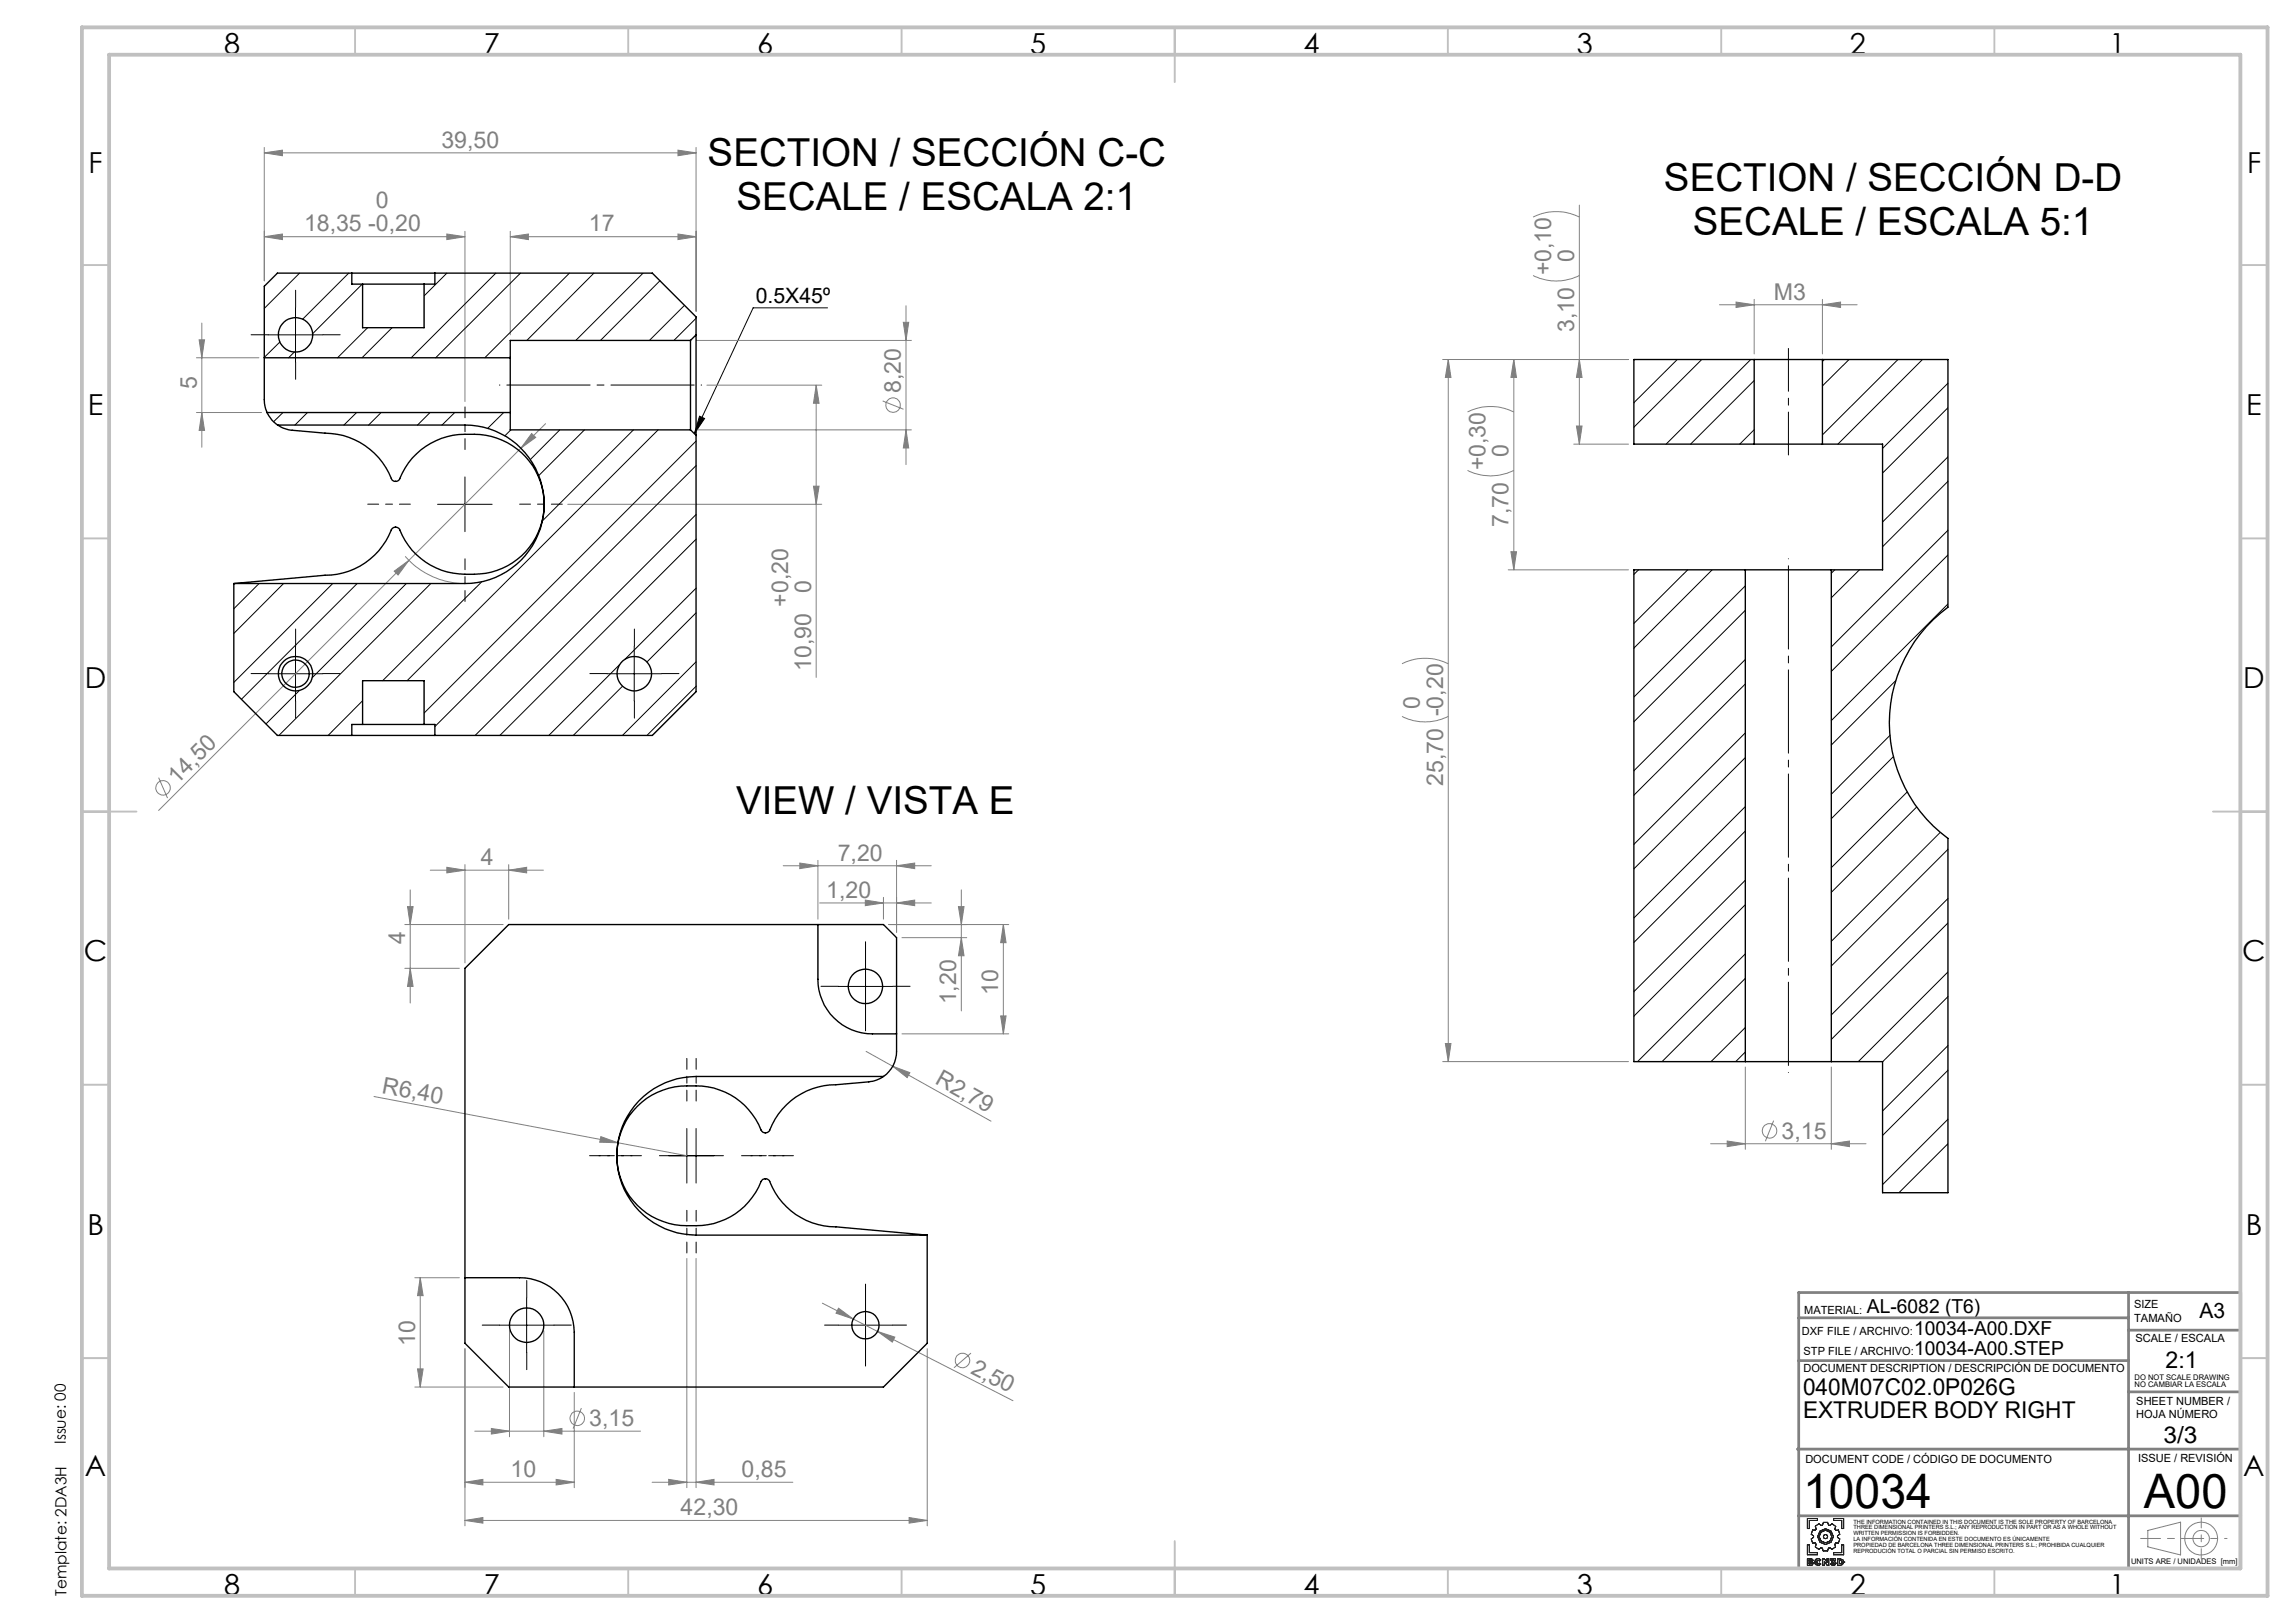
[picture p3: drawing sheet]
<svg xmlns="http://www.w3.org/2000/svg" width="420mm" height="297mm" viewBox="0 0 420 297" stroke-linecap="round" stroke-linejoin="round" font-family="sans-serif">
<defs><g id="words">
<g font-size="8.7">
<text x="330" y="275.9">10034</text>
<text x="392.3" y="275.9">A00</text>
</g>
<g font-size="7.1">
<text x="129.5" y="30.3">SECTION / SECCIÓN C-C</text>
<text x="304.5" y="35">SECTION / SECCIÓN D-D</text>
<text x="134.8" y="38.4">SECALE / ESCALA 2:1</text>
<text x="309.8" y="43.1">SECALE / ESCALA 5:1</text>
<text x="134.7" y="149">VIEW / VISTA E</text>
</g>
<g font-size="5.3">
<text x="41" y="9.9">8</text>
<text x="88.5" y="9.9">7</text>
<text x="138.5" y="9.9">6</text>
<text x="188.5" y="9.9">5</text>
<text x="238.5" y="9.9">4</text>
<text x="288.5" y="9.9">3</text>
<text x="338.5" y="9.9">2</text>
<text x="386" y="9.9">1</text>
<text x="16.2" y="31.7">F</text>
<text x="411.2" y="31.7">F</text>
<text x="16.1" y="75.9">E</text>
<text x="411.1" y="75.9">E</text>
<text x="15.5" y="125.9">D</text>
<text x="410.5" y="125.9">D</text>
<text x="15.4" y="175.9">C</text>
<text x="410.4" y="175.9">C</text>
<text x="16" y="225.9">B</text>
<text x="411" y="225.9">B</text>
<text x="15.5" y="270.2">A</text>
<text x="410.5" y="270.2">A</text>
<text x="41" y="291.9">8</text>
<text x="88.5" y="291.9">7</text>
<text x="138.5" y="291.9">6</text>
<text x="188.5" y="291.9">5</text>
<text x="238.5" y="291.9">4</text>
<text x="288.5" y="291.9">3</text>
<text x="338.5" y="291.9">2</text>
<text x="386" y="291.9">1</text>
</g>
<g font-size="4.2" fill="#808080">
<text x="80.8" y="27">39,50</text>
<text x="68.8" y="38.1">0</text>
<text x="55.6" y="42.4">18,35 -0,20</text>
<text x="107.8" y="42.4">17</text>
<text x="288.1" y="47.9" transform="rotate(-90 288.1 47.9)">0</text>
<text x="283.9" y="50.4" transform="rotate(-90 283.9 50.4)">+0,10</text>
<text x="324.6" y="54.8">M3</text>
<text x="288.1" y="60.8" transform="rotate(-90 288.1 60.8)">3,10</text>
<text x="36" y="71.2" transform="rotate(-90 36 71.2)">5</text>
<text x="164.9" y="71.9" transform="rotate(-90 164.9 71.9)">8,20</text>
<text x="276.1" y="83.6" transform="rotate(-90 276.1 83.6)">0</text>
<text x="271.9" y="86.1" transform="rotate(-90 271.9 86.1)">+0,30</text>
<text x="276.1" y="96.5" transform="rotate(-90 276.1 96.5)">7,70</text>
<text x="144.2" y="111" transform="rotate(-90 144.2 111)">+0,20</text>
<text x="148.4" y="108.5" transform="rotate(-90 148.4 108.5)">0</text>
<text x="148.4" y="122.8" transform="rotate(-90 148.4 122.8)">10,90</text>
<text x="259.9" y="129.7" transform="rotate(-90 259.9 129.7)">0</text>
<text x="32.4" y="143.6" transform="rotate(-45 32.4 143.6)">14,50</text>
<text x="264.1" y="143.8" transform="rotate(-90 264.1 143.8)">25,70 -0,20</text>
<text x="88" y="158.3">4</text>
<text x="153.3" y="157.5">7,20</text>
<text x="151.2" y="164.3">1,20</text>
<text x="74.1" y="172.7" transform="rotate(-90 74.1 172.7)">4</text>
<text x="175" y="183.8" transform="rotate(-90 175 183.8)">1,20</text>
<text x="182.7" y="182.1" transform="rotate(-90 182.7 182.1)">10</text>
<text x="69.8" y="199.9" transform="rotate(11 69.8 199.9)">R6,40</text>
<text x="170.9" y="198.3" transform="rotate(29 170.9 198.3)">R2,79</text>
<text x="326" y="208.3">3,15</text>
<text x="76" y="246.3" transform="rotate(-90 76 246.3)">10</text>
<text x="177.5" y="251.2" transform="rotate(27 177.5 251.2)">2,50</text>
<text x="107.8" y="260.9">3,15</text>
<text x="93.5" y="270.3">10</text>
<text x="135.7" y="270.3">0,85</text>
<text x="124.6" y="277.2">42,30</text>
</g>
<g font-size="4.2">
<text x="396.3" y="250.3">2:1</text>
<text x="330" y="255.2">040M07C02.0P026G</text>
<text x="330" y="259.5">EXTRUDER BODY RIGHT</text>
<text x="395.9" y="264">3/3</text>
</g>
<g font-size="3.9">
<text x="138.3" y="55.4">0.5X45º</text>
<text x="402.5" y="241.1">A3</text>
</g>
<g font-size="3.5">
<text x="341.7" y="240.4">AL-6082 (T6)</text>
<text x="350.3" y="244.3">10034-A00.DXF</text>
<text x="350.3" y="247.9">10034-A00.STEP</text>
</g>
<g font-size="2.8">
<text x="12.1" y="264.2" transform="rotate(-90 12.1 264.2)">Issue: 00</text>
<text x="12.2" y="292" transform="rotate(-90 12.2 292)">Template: 2DA3H</text>
</g>
<g font-size="2.1">
<text x="390.6" y="239.4">SIZE</text>
<text x="329.8" y="244.3">DXF FILE / ARCHIVO:</text>
<text x="330.2" y="240.4">MATERIAL:</text>
<text x="390.6" y="241.9">TAMAÑO</text>
<text x="390.8" y="245.6">SCALE / ESCALA</text>
<text x="330" y="251">DOCUMENT DESCRIPTION / DESCRIPCIÓN DE DOCUMENTO</text>
<text x="330.1" y="247.9">STP FILE / ARCHIVO:</text>
<text x="391" y="257.1">SHEET NUMBER /</text>
<text x="391" y="259.6">HOJA NÚMERO</text>
<text x="330.4" y="267.7">DOCUMENT CODE / CÓDIGO DE DOCUMENTO</text>
<text x="391.3" y="267.5">ISSUE / REVISIÓN</text>
</g>
<g font-size="1.4">
<text x="390.7" y="252.5">DO NOT SCALE DRAWING</text>
<text x="390.7" y="253.9">NO CAMBIAR LA ESCALA</text>
<text x="390" y="286.3">UNITS ARE / UNIDADES [mm]</text>
</g>
<g font-size="1.1">
<text x="339.2" y="278.8">THE INFORMATION CONTAINED IN THIS DOCUMENT IS THE SOLE PROPERTY OF BARCELONA</text>
<text x="339.2" y="279.9">THREE DIMENSIONAL PRINTERS S.L.; ANY REPRODUCTION IN PART OR AS A WHOLE WITHOUT</text>
<text x="339.2" y="280.9">WRITTEN PERMISSION IS FORBIDDEN.</text>
<text x="339.2" y="282">LA INFORMACIÓN CONTENIDA EN ESTE DOCUMENTO ES ÚNICAMENTE</text>
<text x="339.2" y="283">PROPIEDAD DE BARCELONA THREE DIMENSIONAL PRINTERS S.L.; PROHIBIDA CUALQUIER</text>
<text x="339.2" y="284.1">REPRODUCIÓN TOTAL O PARCIAL SIN PERMISO ESCRITO.</text>
</g>
</g></defs>
<g fill="none" stroke="#808080" stroke-width=".18">
<path d="M48.4 28l3.3-.5v1zM48.4 27v24.4M48.4 28h79M124.1 27.5l3.3 .5-3.3 .5zM127.4 27v30M280.6 39.7a9.6 9.6 0 0 1 8.4 0M289 37.5v43.8M36.9 59.1v22.7M48.4 43.3l3.3-.5v1zM48.4 43.3h36.7M81.8 42.8l3.3 .5-3.3 .5zM85.1 42.3v31.2"/>
<path d="M93.4 43.3l3.3-.5v1zM93.4 43.3h34M93.4 42.3v19M124.1 42.8l3.3 .5-3.3 .5zM165.3 59h1l-.5 3.3zM165.8 55.9v29.1M280.6 50.4a9.3 9.3 0 0 0 8.4 0M314.7 55.8h25.2M317.7 55.3l3.3 .5-3.3 .5zM321 54.8v10M333.5 55.8l3.3-.5v1zM333.5 54.8v10"/>
<path d="M35.9 65.5h11.5M35.9 75.5h12M36.4 62.2h1l-.5 3.3zM36.9 75.5l.5 3.3h-1zM97.3 79.3l.7 .7-2.7 2zM99.8 77.5l-4.5 4.5M127.4 62.3h39.4M127.4 78.7h39.4M129.4 70.5h21M149.4 70.5l.5 3.3h-1zM149.4 70.5v53.5M161.5 73.4l3.8 1.5"/>
<path d="M165.8 78.7l.5 3.3h-1zM264 65.8h34M265 65.8l.5 3.3h-1zM265 65.8v128.5M268.6 75.4a9.6 9.6 0 0 1 8.4 0M277 65.8l.5 3.3h-1zM277 65.8v38.5M288.5 78h1l-.5 3.3zM289 65.8l.5 3.3h-1zM95.3 82l-66.3 66.3M103.9 92.3h46.5M148.9 89h1l-.5 3.3z"/>
<path d="M268.6 86.1a9.3 9.3 0 0 0 8.4 0M288 81.3h10M72.1 104.5l2.7-2-2 2.7zM74.2 101.8a14.7 14.7 0 0 0 9.9 4.9M276 104.3h22M276.5 101h1l-.5 3.3zM256.6 131.1a9.3 9.3 0 0 0 8.4 0M256.6 121.5a9.6 9.6 0 0 1 8.4 0M29 142.3l1.7 3.7M78.7 159.2h20.7M81.8 158.7l3.3 .5-3.3 .5zM85.1 158.2v18"/>
<path d="M93.1 159.2l3.3-.5v1zM93.1 158.2v10M143.3 158.4h27.1M146.4 157.9l3.3 .5-3.3 .6zM149.7 157.4v10.8M164.1 158.4l3.3-.5v1.1zM164.1 157.4v13.2M74.1 169.2h18M74.1 177.2h10M74.6 165.9h1l-.5 3.3zM75.1 177.2l.5 3.3h-1zM75.1 162.8v20.7"/>
<path d="M150 165.2h20.4M158.4 164.7l3.3 .5-3.3 .5zM161.7 164.2v4M162.7 169.2h21.9M164.1 165.2l3.3-.5v1zM165.1 171.6h11.8M175.4 165.9h1l-.5 3.3zM175.9 171.6l.5 3.3h-1zM175.9 162.8v22.2M183.6 169.2l.5 3.3h-1zM183.6 169.2v20M158.5 192.4l4.9 2.7"/>
<path d="M163.4 195.1l3.1 1.2-.5 .9zM163.4 195.1l18 10.1M165.1 189.2h19.5M183.1 185.9h1l-.5 3.3zM264 194.3h34M264.5 191h1l-.5 3.3zM319.4 195.3v15M335.1 195.3v15M68.4 200.7l44.7 8.4M110 208l3.1 1.1-3.4-.1zM113.1 209.1l12.6 2.4M313.1 209.3h28.4"/>
<path d="M316.1 208.8l3.3 .5-3.3 .5zM324.6 205.1l-1.5 3.7M335.1 209.3l3.4-.5v1zM75.9 233.8h8.2M76.9 233.8l.5 3.3h-1zM76.9 233.8v20M125.7 230.3v41.9M127.4 230.3v41.9M150.5 238.5l34.9 17.8M153.5 239.4l2.6 2-3.1-1.1zM75.9 253.8h16.2M76.4 250.5h1l-.5 3.3z"/>
<path d="M85.1 246.8v32.4M93.2 243.5v19.4M99.5 243.5v19.4M105.1 254.8v17.4M106.4 257.7l-1.5 3.7M160.6 243.7l3.2 1-.5 .9zM169.7 246.8v32.4M177.7 247.6l-3.1 2.7M85.1 271.2l3.3-.5v1zM85.1 271.2h20M85.1 278.2l3.3-.5v1zM85.1 278.2h84.6"/>
<path d="M86.9 261.9h30.3M89.9 261.4l3.3 .5-3.3 .5zM99.5 261.9l3.3-.5v1zM101.8 270.7l3.3 .5-3.3 .5zM119.3 271.2h25.8M122.4 270.7l3.3 .5-3.3 .5zM127.4 271.2l3.3-.5v1zM166.4 277.7l3.3 .5-3.3 .5zM393.1 280.1l6-1.6v6l-6-1.4z"/>
<circle cx="163.4" cy="74.1" r="1.32"/>
<circle cx="29.8" cy="144.2" r="1.32"/>
<circle cx="323.8" cy="207" r="1.32"/>
<circle cx="105.6" cy="259.6" r="1.32"/>
<circle cx="176.2" cy="249" r="1.32"/>
<circle cx="402.8" cy="281.6" r="3"/>
<circle cx="402.8" cy="281.5" r="1.49"/>
</g>
<g fill="none" stroke="#000" stroke-width=".18">
<path d="M54.1 56.3v10M151.4 56.3h-13.6l-10.7 23.1M49.1 61.3h10M128 76.2l.9 .4-1.8 2.8zM80.1 92.3h10M85.1 87.3v10M54.1 118.3v10M116.1 118.3v10M49.1 123.3h10M111.1 123.3h10M158.4 175.5v10M153.4 180.5h10"/>
<path d="M120.7 211.5h11.7M125.7 206.5v10M127.4 206.5v10M96.4 237.5v10M158.4 237.5v10M91.4 242.5h10M153.4 242.5h10"/>
</g>
<g fill="none" stroke="#191924" stroke-width=".18">
<path d="M330.8 277.9h1.8v.3h-1.5v1.5h-.3zM332.2 279.3l.7-.5 .4 .3 .3-.1 .1-.4h.8l.1 .4 .3 .1 .4-.3 .7 .5-.2 .5 .2 .2h.4l.3 .8-.4 .3v.2l.4 .3-.3 .8h-.4l-.2 .2 .1 .5-.6 .4-.4-.3-.3 .1-.1 .5h-.8l-.2-.5-.2-.1-.5 .3-.6-.4 .2-.5-.2-.2h-.5l-.2-.8 .4-.3v-.2l-.4-.3 .2-.8h.5l.2-.2zM335.6 277.9h1.8v1.8h-.4v-1.5h-1.4zM330.8 282.7h.3v1.4h1.5v.4h-1.8zM331.1 285.5l.3 .1-.3 .1zM331.1 286l.4 .1-.4 .1zM331.4 285.3h-.6v1.2l.9-.1 .1-.3M331.4 285.3l.3 .1 .1 .1M331.4 285.3h.2l.2 .2M331.4 285.6h.1M331.5 286.1h.1M331.8 285.5h.1"/>
<path d="M331.8 285.5l-.2 .3 .2 .3M331.8 286.1h.1M332.1 285.9h.1M332.1 285.9l.1 .3 .5 .3 .5-.3M332.1 285.9l.1 .3 .2 .2 .4 .1 .4-.3M332.5 285.9h.1M332.5 285.9v.2l.2 .1 .3-.2M332.5 285.9l.1 .2 .4-.1M333 286l.2 .2M333 285.7l-.3-.2-.2 .1v.3M333 285.7l-.4-.1-.1 .3M333.2 285.5l-.2 .2"/>
<path d="M333.2 285.5l-.5-.3-.4 .2-.2 .5M333.2 285.5l-.4-.3-.4 .1-.3 .6M333.6 285.3h.3l.5 .6v-.6h.3v1.2h-.3l-.5-.7v.7h-.3zM335.2 286l.3 .2 .1-.1-.2 .1zM335.2 286l-.2 .2M335.6 284.1h1.4v-1.4h.4v1.8h-1.8zM335.6 286.1h.1M335.6 286.1l-.3-.2-.1-.2 .3-.2h-.4v-.2h.8v.2l-.3 .2 .4 .4M336 286.1h.1M336 286.1l-.2 .3-.3 .1-.5-.3M336 286.1l-.2 .3-.4 .1-.4-.3M336.3 285.3h.5l.5 .2 .1 .4-.2 .4-.9 .2z"/>
<path d="M336.6 285.5l.4 .1v.5h-.4zM337.1 285.9h.1M337.4 285.9h.1"/>
<circle cx="334.1" cy="281.2" r="1.14"/>
<circle cx="334.1" cy="281.2" r=".39"/>
<circle cx="334.1" cy="281.2" r="1.45"/>
</g>
<path d="M327.3 63.8v19.5" fill="none" stroke="#000" stroke-width=".18" stroke-dasharray="15.2 1.3 1.3 1.3" stroke-dashoffset="7.4"/>
<path d="M327.3 102.3v94" fill="none" stroke="#000" stroke-width=".18" stroke-dasharray="15.2 1.3 1.3 1.3" stroke-dashoffset="-1.3"/>
<path d="M128.4 70.5h-37" fill="none" stroke="#000" stroke-width=".18" stroke-dasharray="15.2 1.3 1.3 1.3" stroke-dashoffset="-1.4"/>
<g fill="none" stroke="#000" stroke-width=".18" stroke-dasharray="15.2 1.3 1.3 1.3">
<path d="M54.1 56.3v-3.2M49.1 61.3h-3.2M54.1 66.3v3.1M59.1 61.3h3.1M54.1 118.3v-3.2M116.1 118.3v-3.2M49.1 123.3h-3.2M54.1 128.3v3.1M59.1 123.3h3.1M111.1 123.3h-3.2M116.1 128.3v3.1M121.1 123.3h3.1"/>
<path d="M158.4 175.5v-3.2M153.4 180.5h-3.2M158.4 185.5v3.1M163.4 180.5h3.1M96.4 237.5v-3.2M158.4 237.5v-2.5M91.4 242.5h-3.2M96.4 247.5v3.1M101.4 242.5h3.1M153.4 242.5h-2.5M158.4 247.5v2.5M163.4 242.5h2.5"/>
</g>
<path d="M75.1 92.3h-7.8M85.1 82.3v-7.8M95.1 92.3h7.8M85.1 102.3v7.8M115.7 211.5h-7.8M117.4 211.5h-7.8M125.7 201.5v-7.8M127.4 201.5v-7.8M135.7 211.5h7.8M137.4 211.5h7.8M125.7 221.5v7.8M127.4 221.5v7.8" fill="none" stroke="#000" stroke-width=".18" stroke-dasharray="15.2 1.3 1.3 1.3" stroke-dashoffset="13.2"/>
<path d="M391.8 281.5h11" fill="none" stroke="#808080" stroke-width=".18" stroke-dasharray="15.2 1.3 1.3 1.3" stroke-dashoffset="11.6"/>
<path d="M402.8 281.5h4.8" fill="none" stroke="#808080" stroke-width=".18" stroke-dasharray="15.2 1.3 1.3 1.3" stroke-dashoffset="14.8"/>
<path d="M402.8 277.8v7.4" fill="none" stroke="#808080" stroke-width=".18" stroke-dasharray="15.2 1.3 1.3 1.3" stroke-dashoffset="13.4"/>
<path d="M329.2 236.5h80.9v50.5h-80.9zM389.5 236.5v50.5M329.2 249h60.3M329.2 241.2h60.3M389.5 243.4h20.6M389.5 254.7h20.6M328.9 265.2h81.2M329.2 277.4h80.9" fill="none" stroke="#808080" stroke-width=".5"/>
<g fill="none" stroke="#c0c0c0" stroke-width=".35">
<path d="M65 5v5M115 5v5M165 5v5M215 5v10M265 5v5M315 5v5M365 5v5M15 48.5h5M410 48.5h5M15 98.5h5M410 98.5h5M15 148.5h10"/>
<path d="M405 148.5h10M15 198.5h5M410 198.5h5M15 248.5h5M410 248.5h5M65 287v5M115 287v5M165 287v5M215 282v10M265 287v5M315 287v5M365 287v5"/>
</g>
<path d="M15 5h400v287h-400zM20 10h390v277h-390z" fill="none" stroke="#c0c0c0" stroke-width=".7"/>
<path d="M128 76.2l.9 .4-1.8 2.8z" fill="#000"/>
<g fill="#808080">
<path d="M110 208l3.1 1.1-3.4-.1z"/>
<path d="M163.4 195.1l3.1 1.2-.5 .9z"/>
<path d="M81.8 42.8l3.3 .5-3.3 .5zM48.4 43.3l3.3-.5v1zM166.4 277.7l3.3 .5-3.3 .5zM85.1 278.2l3.3-.5v1zM164.1 165.2l3.3-.5v1zM158.4 164.7l3.3 .5-3.3 .5z"/>
<path d="M89.9 261.4l3.3 .5-3.3 .5zM99.5 261.9l3.3-.5v1zM81.8 158.7l3.3 .5-3.3 .5zM93.1 159.2l3.3-.5v1zM85.1 271.2l3.3-.5v1zM101.8 270.7l3.3 .5-3.3 .5zM122.4 270.7l3.3 .5-3.3 .5zM127.4 271.2l3.3-.5v1zM146.4 157.9l3.3 .5-3.3 .6zM164.1 158.4l3.3-.5v1.1z"/>
<path d="M48.4 28l3.3-.5v1zM124.1 27.5l3.3 .5-3.3 .5zM93.4 43.3l3.3-.5v1zM124.1 42.8l3.3 .5-3.3 .5z"/>
<path d="M317.7 55.3l3.3 .5-3.3 .5zM333.5 55.8l3.3-.5v1zM316.1 208.8l3.3 .5-3.3 .5zM335.1 209.3l3.4-.5v1z"/>
<path d="M97.3 79.3l-2 2.7 2.7-2zM72.1 104.5l.7 .7 2-2.7z"/>
<path d="M76.4 250.5h1l-.5 3.3zM76.9 233.8l.5 3.3h-1z"/>
<path d="M165.3 59h1l-.5 3.3zM165.8 78.7l.5 3.3h-1zM36.4 62.2h1l-.5 3.3zM36.9 75.5l.5 3.3h-1zM149.4 70.5l.5 3.3h-1zM148.9 89h1l-.5 3.3zM175.4 165.9h1l-.5 3.3zM175.9 171.6l.5 3.3h-1zM74.6 165.9h1l-.5 3.3zM75.1 177.2l.5 3.3h-1zM183.6 169.2l.5 3.3h-1zM183.1 185.9h1l-.5 3.3z"/>
<path d="M289 65.8l.5 3.3h-1zM288.5 78h1l-.5 3.3z"/>
<path d="M277 65.8l.5 3.3h-1zM276.5 101h1l-.5 3.3zM265 65.8l.5 3.3h-1zM264.5 191h1l-.5 3.3z"/>
<path d="M153.5 239.4l-.5 .9 3.1 1.1zM160.6 243.7l2.7 1.9 .5-.9z"/>
</g>
<g fill="none" stroke="#000" stroke-width=".18">
<path d="M54.8 50l-6.4 6.4M63.8 50l-8.4 8.4M66.3 52l-9.1 9.1M67.3 60l-5.5 5.5M71.8 60l-5.5 5.5M81.8 50l-4.2 4.1M90.7 50l-15.5 15.5M95.2 50l-15.5 15.5M104.2 50l-15.5 15.5M108.7 50l-12.3 12.3M117.7 50l-12.3 12.3M120.8 51.4l-10.9 10.9"/>
<path d="M125.3 55.9l-6.4 6.4M127.4 58.2l-4.1 4.1M51.2 62.6l-2.8 2.8M51.8 75.5l-1.7 1.7M53.9 64.4l-1.1 1.1M56.3 75.5l-2.3 2.3M65.3 75.5l-2.4 2.3M69.7 75.5l-2.2 2.3M78.7 75.5l-2.3 2.3M83.2 75.5l-2.3 2.3M92.2 75.5l-2.9 2.9M93.4 65.3l-.2 .2"/>
<path d="M93.5 78.7l-1.1 1.1M102.4 78.7l-5.4 5.4M107 78.7l-8.4 8.3M115.9 78.7l-16.7 16.7M120.4 78.7l-45.9 45.9M307 65.8l-8 7.9M311.4 65.8l-12.4 12.4M320.4 65.8l-15.5 15.5M321 78.6l-2.6 2.7M321 69.6l-11.6 11.7M333.9 65.8l-.4 .3M338.4 65.8l-4.9 4.8"/>
<path d="M347.3 65.8l-13.8 13.8M351.8 65.8l-15.5 15.5M356.5 70.1l-12 12M356.5 74.6l-12 12M127.4 80.7l-49.8 49.8M127.4 94.2l-40.4 40.4M127.4 85.2l-47.8 47.8M127.4 98.7l-35.9 35.9M356.5 83.6l-12 11.9M356.5 97l-21.4 21.4M356.5 88.1l-12 11.9M47.4 106.8l-4.6 4.6"/>
<path d="M51.9 106.8l-9.1 9.1M60.9 106.8l-18.1 18.1M65.4 106.8l-21.2 21.2M74.4 106.8l-17.2 17.2M78.8 106.8l-27.8 27.8M88.2 106.5l-18.2 18.1M127.4 107.6l-13 13M127.4 112.1l-9 9M299.9 104.3l-.9 .8M308.9 104.3l-9.9 9.8M313.3 104.3l-14.3 14.3M319.4 107.2l-20.4 20.4"/>
<path d="M319.4 111.7l-20.4 20.4M335.8 104.3l-.7 .6M340.3 104.3l-5.2 5.1M356.5 110.5l-21.4 21.4M356.5 101.6l-21.4 21.3M54.8 126.4l-6.1 6.1M66.4 128.2l-6.4 6.4M113.4 121.6l-13 13M113.9 125.6l-9 9M127.4 121.1l-13.5 13.5M127.4 125.6l-9 9M319.4 120.7l-20.4 20.3"/>
<path d="M319.4 134.1l-20.4 20.4M319.4 125.2l-20.4 20.3M319.4 138.6l-20.4 20.4M345.9 134.6l-10.8 10.7M346.5 138.5l-11.4 11.3M346.9 124.6l-11.8 11.7M319.4 147.6l-20.4 20.4M319.4 152.1l-20.4 20.4M349 144.9l-13.9 13.9M350.8 147.7l-15.7 15.6M355.1 152.3l-20 20M356.5 155.4l-21.4 21.4"/>
<path d="M319.4 161.1l-20.4 20.4M319.4 174.6l-19.7 19.7M319.4 165.6l-20.4 20.3M319.4 179l-15.2 15.3M356.5 164.4l-21.4 21.3M356.5 177.9l-16.4 16.4M356.5 168.9l-21.4 21.3M319.4 192.5l-1.8 1.8M319.4 188l-6.3 6.3M356.5 191.3l-12 12M356.5 182.4l-12 11.9M356.5 195.9l-12 11.9"/>
<path d="M356.5 204.8l-12 12M356.5 209.3l-9 9"/>
</g>
<g fill="none" stroke="#000" stroke-width=".25">
<path d="M64.4 50h15.2M64.4 50v2h2M64.4 50h-13.6l-2.4 2.4v13.1M66.4 52h11.2M66.4 52v8h11.2v-8M79.6 50h39.8l8 8v3.3M79.6 50v2h-2M48.4 65.5v5.2a11.7 11.7 0 0 0 .4 4.7l.1 .1M48.4 65.5h45M48.9 75.5a5.7 5.7 0 0 0 1.9 2.3M48.9 75.5h44.5M50.8 77.8h34.3a14.5 14.5 0 0 1 14.5 14.5 14.5 14.5 0 0 1-14.5 14.5h-42.3"/>
<path d="M50.8 77.8a5.9 5.9 0 0 0 2.7 .9l6 .6a13.4 13.4 0 0 1 12.3 8.6l.6 .2a.76 .76 0 0 0 .8-.5 13.1 13.1 0 0 1 13.6-8.1 12.8 12.8 0 0 1 12.8 12.8 12.8 12.8 0 0 1-12.8 12.8 13.3 13.3 0 0 1-13.8-8.4l-.4-.2h-.4l-.4 .2a13.3 13.3 0 0 1-12.3 8.6l-16.7 1.5M93.4 65.5v10M93.4 75.5v3.2h33M126.4 78.7l1 1M126.4 62.3v16.4M126.4 62.3h-33v3.2M127.4 61.3v18.4M127.4 79.7v46.9l-8 8h-39.8M127.4 61.3l-1 1M321 65.8h12.5M321 65.8h-22v15.5h22M321 65.8v15.5"/>
<path d="M333.5 65.8h23v45.3a26.2 26.2 0 0 0 0 42.3v64.9h-12v-24h-9.4M333.5 65.8v15.5M321 81.3h12.5M333.5 81.3h11v23h-9.4M42.8 106.8v19.8l8 8h13.6M319.4 104.3h15.7M319.4 104.3h-20.4v90h20.4M319.4 104.3v90M335.1 104.3v90M64.4 134.6h15.2M66.4 132.6h11.2M66.4 132.6v-8h11.2v8"/>
<path d="M66.4 132.6h-2v2M77.6 132.6h2v2M149.7 169.2v10a10 10 0 0 0 10 10h4.4M161.7 197h-34.3a14.5 14.5 0 0 0-14.5 14.5 14.5 14.5 0 0 0 14.5 14.5h42.3M161.7 197a5.5 5.5 0 0 0 2.4-4.6v-20.8l-2.4-2.4h-68.6l-8 8v68.6l8 8h68.6l8-8v-19.8M161.7 197a5.5 5.5 0 0 1-2.7 1l-6 .5a13 13 0 0 0-12.2 8.5l-.7 .3a.78 .78 0 0 1-.8-.5 12.7 12.7 0 0 0-11.9-8.1 13 13 0 0 0-13.7 8.4 12.8 12.8 0 0 0 12 17.2 13.2 13.2 0 0 0 13.8-8.4l.4-.2 .5 .1 .3 .1a18.1 18.1 0 0 0 4 5.7 12.9 12.9 0 0 0 8.3 2.9l16.7 1.5M319.4 194.3h15.7M85.1 233.8h10a10 10 0 0 1 10 10v10"/>
<circle cx="54.1" cy="61.3" r="3.2"/>
<circle cx="54.1" cy="123.3" r="3.1"/>
<circle cx="54.1" cy="123.3" r="2.5"/>
<circle cx="116.1" cy="123.3" r="3.1"/>
<circle cx="158.4" cy="180.5" r="3.2"/>
<circle cx="96.4" cy="242.5" r="3.2"/>
<circle cx="158.4" cy="242.5" r="2.49"/>
</g>
<use href="#words"/>
</svg>
